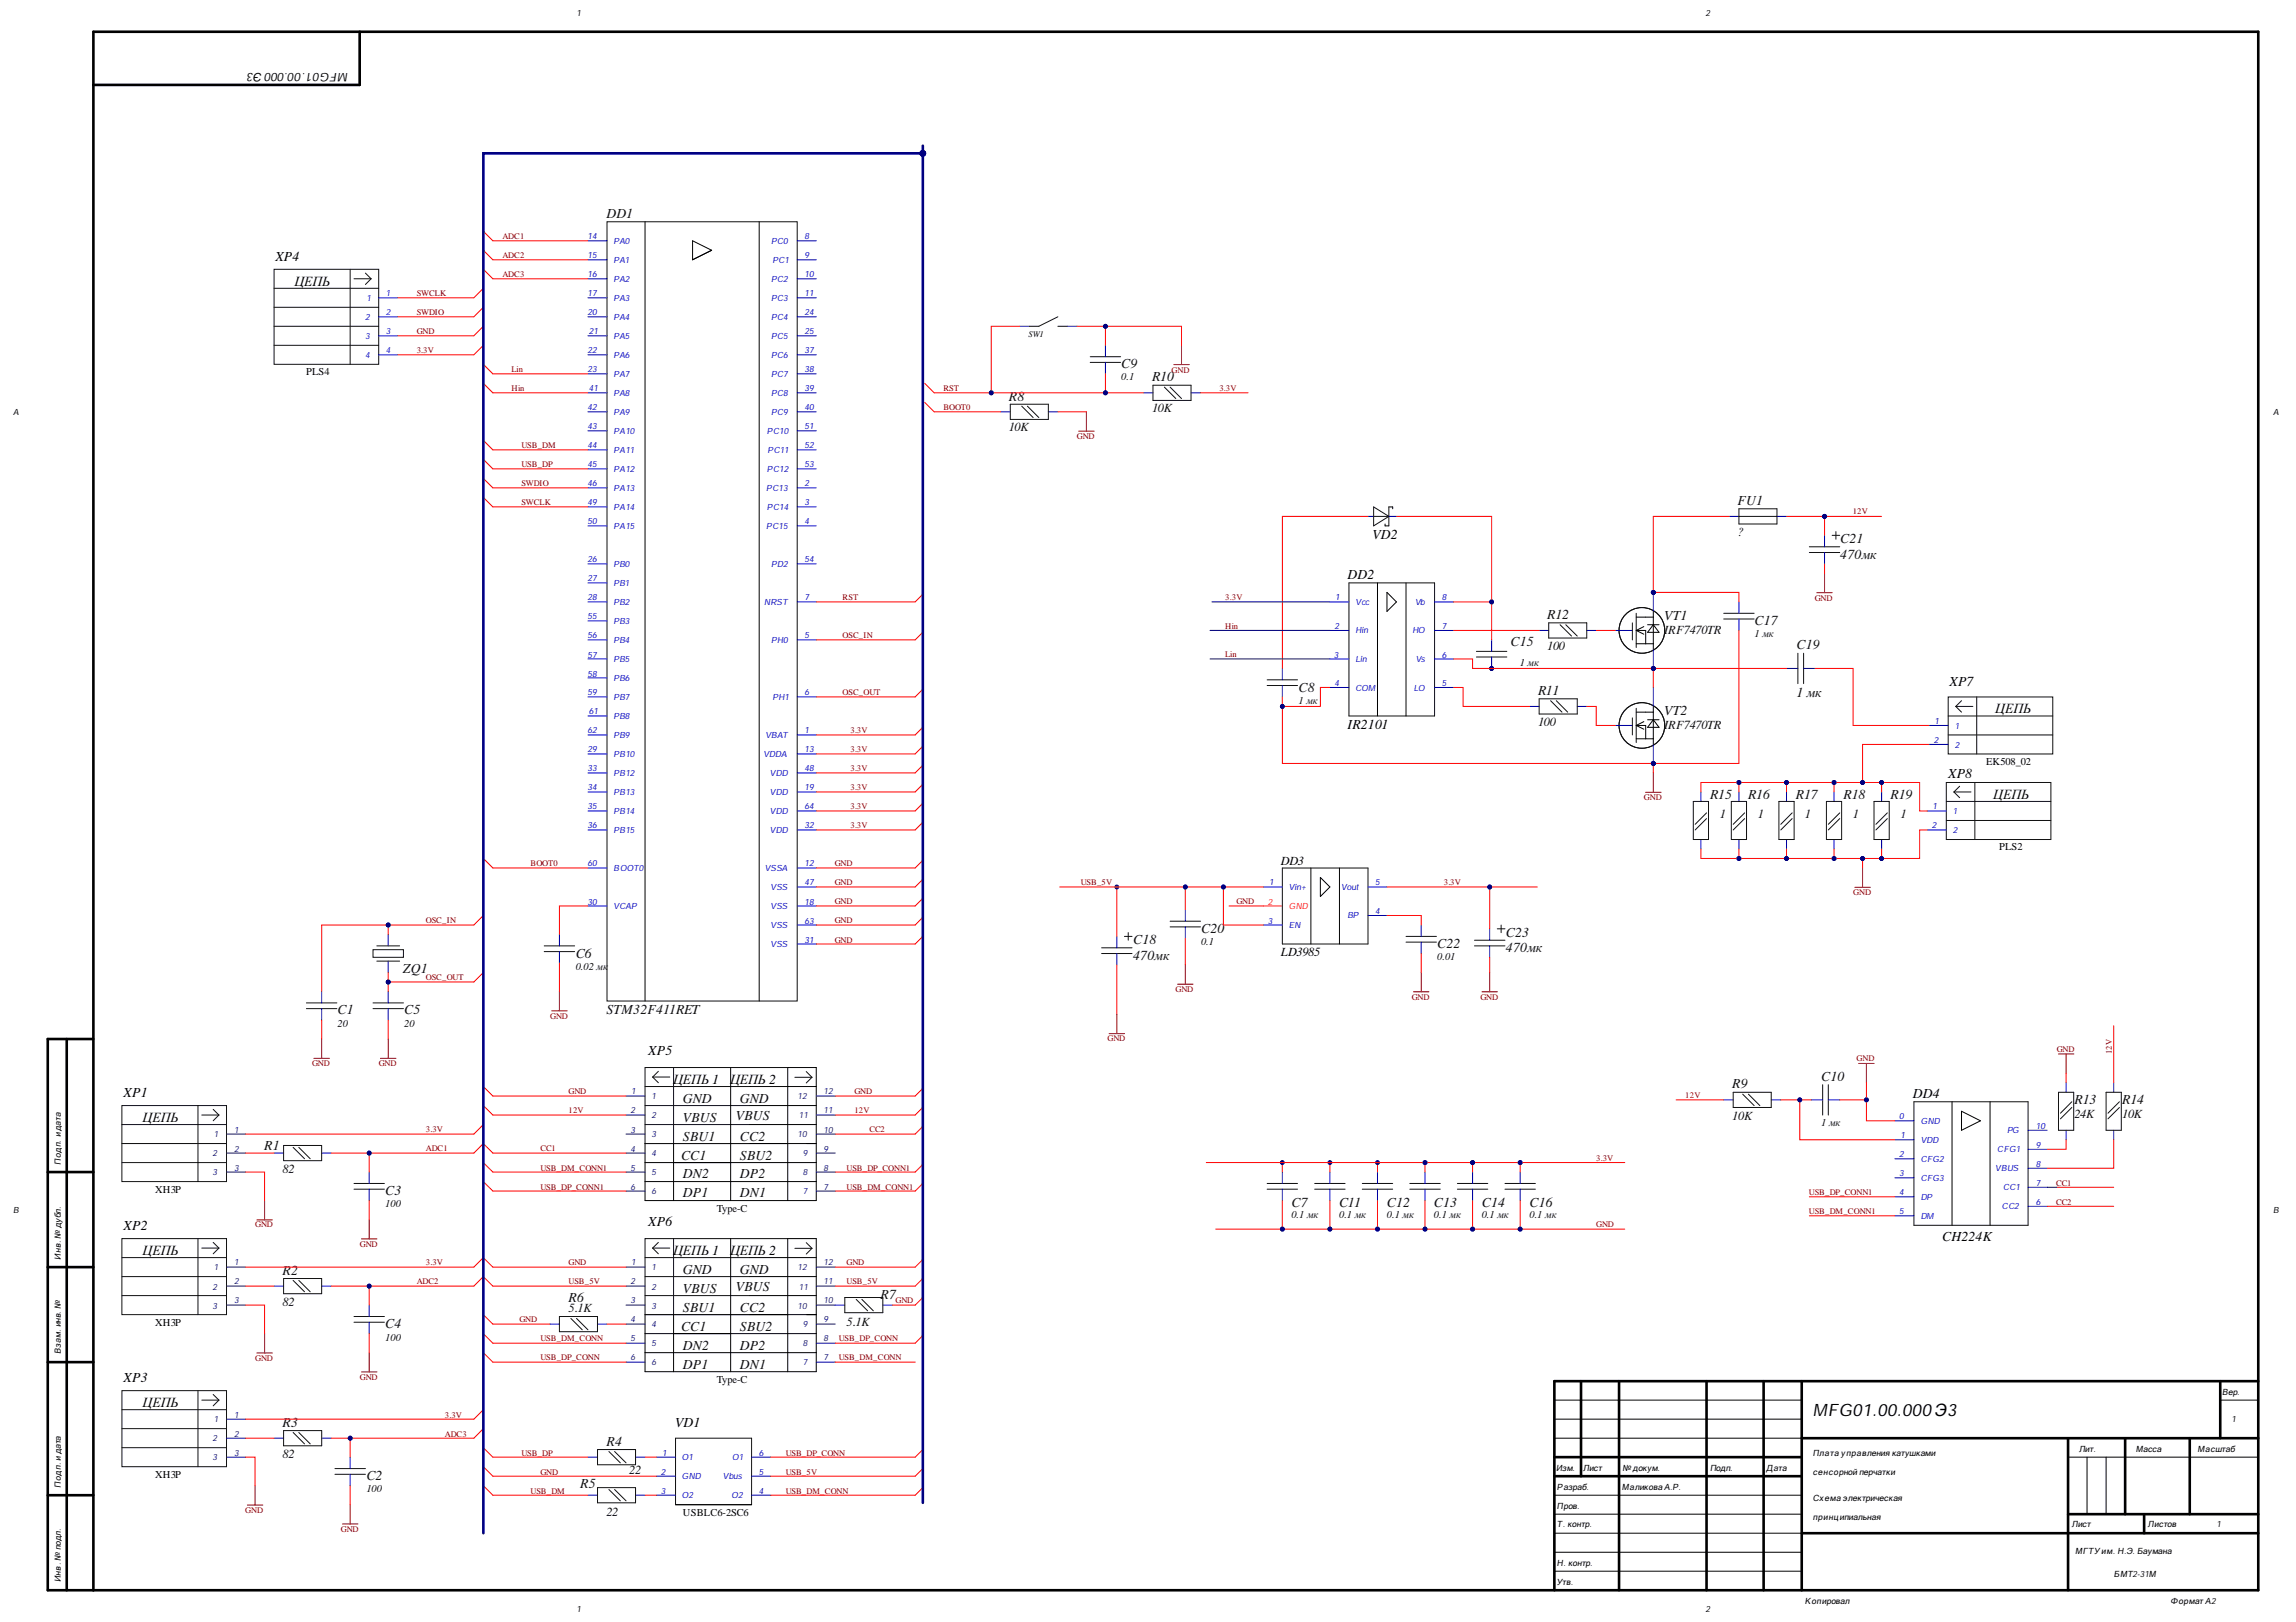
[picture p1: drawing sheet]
<svg xmlns="http://www.w3.org/2000/svg" width="297mm" height="210mm" viewBox="0 0 297 210" stroke-linecap="round" stroke-linejoin="round" font-family="sans-serif">
<defs><g id="words">
<text font-size="2.2" x="234.5" y="183.2">MFG01.00.000Э3</text>
<g font-size="1.8" fill="#101010">
<text x="78.5" y="28.2">DD1</text>
<text x="145.1" y="47.6">C9</text>
<text x="130.5" y="51.9">R8</text>
<text x="149" y="49.3">R10</text>
<text x="224.8" y="65.3">FU1</text>
<text x="238.1" y="70.3">C21</text>
<text x="238.1" y="72.3">470мк</text>
<text x="195.4" y="83.7">C15</text>
<text x="200.2" y="80.1">R12</text>
<text x="215.3" y="80.3">VT1</text>
<text x="227" y="80.9">C17</text>
<text x="232.4" y="84">C19</text>
<text x="168" y="89.5">C8</text>
<text x="199" y="89.9">R11</text>
<text x="215.3" y="92.5">VT2</text>
<text x="232.4" y="90.3">1 мк</text>
<text x="221.2" y="103.4">R15</text>
<text x="226.1" y="103.4">R16</text>
<text x="232.3" y="103.4">R17</text>
<text x="238.5" y="103.4">R18</text>
<text x="244.6" y="103.4">R19</text>
<text x="52.1" y="125.9">ZQ1</text>
<text x="74.5" y="123.9">C6</text>
<text x="146.6" y="122.2">C18</text>
<text x="146.6" y="124.2">470мк</text>
<text x="155.4" y="120.7">C20</text>
<text x="185.9" y="122.7">C22</text>
<text x="194.8" y="121.2">C23</text>
<text x="194.8" y="123.2">470мк</text>
<text x="43.7" y="131.3">C1</text>
<text x="52.3" y="131.3">C5</text>
<text x="78.5" y="131.3">STM32F411RET</text>
<text x="88.4" y="142.7">GND</text>
<text x="95.7" y="142.7">GND</text>
<text x="224.1" y="140.8">R9</text>
<text x="235.6" y="139.9">C10</text>
<text x="268.4" y="142.9">R13</text>
<text x="274.6" y="142.9">R14</text>
<text x="34.2" y="148.9">R1</text>
<text x="88.4" y="145.1">VBUS</text>
<text x="88.4" y="147.6">SBU1</text>
<text x="95.2" y="144.9">VBUS</text>
<text x="95.7" y="147.6">CC2</text>
<text x="49.8" y="154.6">C3</text>
<text x="88.1" y="150.1">CC1</text>
<text x="88.4" y="155">DP1</text>
<text x="88.4" y="152.5">DN2</text>
<text x="95.7" y="150.1">SBU2</text>
<text x="95.7" y="152.5">DP2</text>
<text x="95.7" y="155">DN1</text>
<text x="167.1" y="156.2">C7</text>
<text x="173.2" y="156.2">C11</text>
<text x="179.4" y="156.2">C12</text>
<text x="185.5" y="156.2">C13</text>
<text x="191.7" y="156.2">C14</text>
<text x="197.9" y="156.2">C16</text>
<text x="36.6" y="164.9">R2</text>
<text x="88.4" y="164.9">GND</text>
<text x="88.4" y="167.3">VBUS</text>
<text x="95.2" y="167.1">VBUS</text>
<text x="95.7" y="164.9">GND</text>
<text x="49.8" y="171.9">C4</text>
<text x="73.5" y="168.5">R6</text>
<text x="88.1" y="172.2">CC1</text>
<text x="88.4" y="169.8">SBU1</text>
<text x="95.7" y="172.2">SBU2</text>
<text x="95.7" y="169.8">CC2</text>
<text x="113.9" y="168.1">R7</text>
<text x="88.4" y="177.1">DP1</text>
<text x="88.4" y="174.7">DN2</text>
<text x="95.7" y="174.7">DP2</text>
<text x="95.7" y="177.1">DN1</text>
<text x="36.6" y="184.6">R3</text>
<text x="47.4" y="191.6">C2</text>
<text x="78.5" y="187.2">R4</text>
<text x="75.1" y="192.6">R5</text>
</g>
<g font-size="1.8">
<text x="35.6" y="33.8">XP4</text>
<text x="38.1" y="37">ЦЕПЬ</text>
<text x="177.6" y="69.8">VD2</text>
<text x="174.3" y="74.9">DD2</text>
<text x="252.2" y="88.8">XP7</text>
<text x="174.3" y="94.4">IR2101</text>
<text x="258.1" y="92.3">ЦЕПЬ</text>
<text x="252" y="100.7">XP8</text>
<text x="257.9" y="103.4">ЦЕПЬ</text>
<text x="83.9" y="136.5">XP5</text>
<text x="16" y="141.9">XP1</text>
<text x="87.1" y="140.2">ЦЕПЬ 1</text>
<text x="94.5" y="140.2">ЦЕПЬ 2</text>
<text x="247.5" y="142.1">DD4</text>
<text x="18.5" y="145.1">ЦЕПЬ</text>
<text x="16" y="159.2">XP2</text>
<text x="83.9" y="158.7">XP6</text>
<text x="251.3" y="160.6">CH224K</text>
<text x="18.5" y="162.4">ЦЕПЬ</text>
<text x="87.1" y="162.4">ЦЕПЬ 1</text>
<text x="94.5" y="162.4">ЦЕПЬ 2</text>
<text x="16" y="178.8">XP3</text>
<text x="18.5" y="182">ЦЕПЬ</text>
<text x="87.3" y="184.7">VD1</text>
</g>
<g font-size="1.6" fill="#101010">
<text x="149" y="53.4">10K</text>
<text x="130.5" y="55.8">10K</text>
<text x="224.8" y="69.4">?</text>
<text x="215.3" y="82.1">IRF7470TR</text>
<text x="200.2" y="84.1">100</text>
<text x="199" y="94">100</text>
<text x="215.3" y="94.3">IRF7470TR</text>
<text x="222.5" y="105.8">1</text>
<text x="227.4" y="105.8">1</text>
<text x="233.5" y="105.8">1</text>
<text x="239.7" y="105.8">1</text>
<text x="245.9" y="105.8">1</text>
<text x="224.1" y="144.9">10K</text>
<text x="268.4" y="144.6">24K</text>
<text x="274.6" y="144.6">10K</text>
<text x="36.6" y="151.7">82</text>
<text x="36.6" y="169">82</text>
<text x="73.5" y="169.8">5.1K</text>
<text x="109.5" y="171.5">5.1K</text>
<text x="36.6" y="188.6">82</text>
<text x="81.4" y="190.7">22</text>
<text x="78.5" y="196.2">22</text>
</g>
<g font-size="1.6">
<text x="165.7" y="111.9">DD3</text>
<text x="165.7" y="123.7">LD3985</text>
</g>
<text font-size="1.5" x="45" y="9.4" transform="rotate(-180 45 9.4)">MFG01.00.000Э3</text>
<g font-size="1.4">
<text x="39.6" y="48.6">PLS4</text>
<text x="257" y="99.1">EK508_02</text>
<text x="258.6" y="110">PLS2</text>
<text x="20.1" y="154.4">XH3P</text>
<text x="92.8" y="156.8">Type-C</text>
<text x="20.1" y="171.5">XH3P</text>
<text x="92.8" y="179">Type-C</text>
<text x="20.1" y="191.2">XH3P</text>
<text x="88.4" y="196.2">USBLC6-2SC6</text>
</g>
<g font-size="1.4" fill="#101010">
<text x="145.1" y="49.2">0.1</text>
<text x="227" y="82.5">1 мк</text>
<text x="196.6" y="86.2">1 мк</text>
<text x="168" y="91.1">1 мк</text>
<text x="74.5" y="125.5">0.02 мк</text>
<text x="155.4" y="122.3">0.1</text>
<text x="185.9" y="124.3">0.01</text>
<text x="43.7" y="132.9">20</text>
<text x="52.3" y="132.9">20</text>
<text x="235.6" y="145.7">1 мк</text>
<text x="49.8" y="156.2">100</text>
<text x="167.1" y="157.6">0.1 мк</text>
<text x="173.2" y="157.6">0.1 мк</text>
<text x="179.4" y="157.6">0.1 мк</text>
<text x="185.5" y="157.6">0.1 мк</text>
<text x="191.7" y="157.6">0.1 мк</text>
<text x="197.9" y="157.6">0.1 мк</text>
<text x="49.8" y="173.5">100</text>
<text x="47.4" y="193.1">100</text>
</g>
<g font-size="1.1">
<text x="74.6" y="2">1</text>
<text x="220.6" y="2">2</text>
<text x="133" y="43.7">SW1</text>
<text x="1.7" y="53.7">A</text>
<text x="294.1" y="53.7">A</text>
<text x="7.9" y="150.7" transform="rotate(-90 7.9 150.7)">Подп. и дата</text>
<text x="1.7" y="157">B</text>
<text x="294.1" y="157">B</text>
<text x="7.9" y="163" transform="rotate(-90 7.9 163)">Инв. № дубл.</text>
<text x="7.9" y="175.3" transform="rotate(-90 7.9 175.3)">Взам. инв. №</text>
<text x="287.5" y="180.5">Вер.</text>
<text x="288.7" y="184">1</text>
<text x="201.3" y="190.3">Изм.</text>
<text x="204.8" y="190.3">Лист</text>
<text x="209.9" y="190.3">№ докум.</text>
<text x="221.2" y="190.3">Подп.</text>
<text x="228.5" y="190.3">Дата</text>
<text x="234.5" y="188.4">Плата управления катушками</text>
<text x="234.5" y="190.8">сенсорной перчатки</text>
<text x="269" y="187.9">Лит.</text>
<text x="276.3" y="187.9">Масса</text>
<text x="284.3" y="187.9">Масштаб</text>
<text x="7.9" y="192.5" transform="rotate(-90 7.9 192.5)">Подп. и дата</text>
<text x="201.4" y="192.8">Разраб.</text>
<text x="201.4" y="195.2">Пров.</text>
<text x="201.4" y="197.7">Т. контр.</text>
<text x="209.8" y="192.8">Маликова А.Р.</text>
<text x="234.5" y="194.3">Схема электрическая</text>
<text x="234.5" y="196.7">принципиальная</text>
<text x="268" y="197.7">Лист</text>
<text x="277.9" y="197.7">Листов</text>
<text x="286.7" y="197.7">1</text>
<text x="201.4" y="202.7">Н. контр.</text>
<text x="268.5" y="201.1">МГТУ им. Н.Э. Баумана</text>
<text x="7.9" y="204.8" transform="rotate(-90 7.9 204.8)">Инв. № подл.</text>
<text x="74.6" y="208.7">1</text>
<text x="201.4" y="205.1">Утв.</text>
<text x="220.6" y="208.7">2</text>
<text x="233.5" y="207.6">Копировал</text>
<text x="273.5" y="204.1">БМТ2-31М</text>
<text x="280.8" y="207.6">Формат А2</text>
</g>
<g font-size="1.1" fill="#800000">
<text x="65" y="31">ADC1</text>
<text x="65" y="33.4">ADC2</text>
<text x="65" y="35.9">ADC3</text>
<text x="53.9" y="40.8">SWDIO</text>
<text x="53.9" y="38.3">SWCLK</text>
<text x="53.9" y="45.7">3.3V</text>
<text x="53.9" y="43.2">GND</text>
<text x="66.2" y="50.6">Hin</text>
<text x="66.2" y="48.1">Lin</text>
<text x="122" y="50.6">RST</text>
<text x="122" y="53">BOOT0</text>
<text x="151.6" y="48.2">GND</text>
<text x="157.8" y="50.6">3.3V</text>
<text x="67.5" y="58">USB_DM</text>
<text x="139.3" y="56.8">GND</text>
<text x="67.5" y="65.4">SWCLK</text>
<text x="67.5" y="62.9">SWDIO</text>
<text x="67.5" y="60.5">USB_DP</text>
<text x="239.7" y="66.6">12V</text>
<text x="109" y="77.7">RST</text>
<text x="158.5" y="77.7">3.3V</text>
<text x="234.8" y="77.7">GND</text>
<text x="109" y="82.6">OSC_IN</text>
<text x="158.5" y="81.4">Hin</text>
<text x="158.5" y="85">Lin</text>
<text x="109" y="90">OSC_OUT</text>
<text x="110" y="94.9">3.3V</text>
<text x="110" y="97.4">3.3V</text>
<text x="110" y="99.8">3.3V</text>
<text x="110" y="102.3">3.3V</text>
<text x="110" y="104.7">3.3V</text>
<text x="110" y="107.2">3.3V</text>
<text x="212.7" y="103.5">GND</text>
<text x="68.6" y="112.1">BOOT0</text>
<text x="108" y="112.1">GND</text>
<text x="55.1" y="119.4">OSC_IN</text>
<text x="108" y="114.5">GND</text>
<text x="108" y="117">GND</text>
<text x="108" y="119.4">GND</text>
<text x="139.8" y="114.5">USB_5V</text>
<text x="160" y="117">GND</text>
<text x="186.8" y="114.5">3.3V</text>
<text x="239.8" y="115.9">GND</text>
<text x="108" y="122">GND</text>
<text x="55.1" y="126.9">OSC_OUT</text>
<text x="71.2" y="131.9">GND</text>
<text x="152.1" y="128.4">GND</text>
<text x="182.6" y="129.4">GND</text>
<text x="191.5" y="129.4">GND</text>
<text x="40.4" y="138">GND</text>
<text x="49" y="138">GND</text>
<text x="143.3" y="134.7">GND</text>
<text x="240.2" y="137.4">GND</text>
<text x="266.1" y="136.2">GND</text>
<text x="273.2" y="136.4" transform="rotate(-90 273.2 136.4)">12V</text>
<text x="73.5" y="141.6">GND</text>
<text x="110.5" y="141.6">GND</text>
<text x="218" y="142.1">12V</text>
<text x="55.1" y="149">ADC1</text>
<text x="55.1" y="146.5">3.3V</text>
<text x="69.9" y="149">CC1</text>
<text x="73.5" y="144">12V</text>
<text x="110.5" y="144">12V</text>
<text x="112.5" y="146.5">CC2</text>
<text x="69.9" y="153.9">USB_DP_CONN1</text>
<text x="69.9" y="151.5">USB_DM_CONN1</text>
<text x="109.5" y="153.9">USB_DM_CONN1</text>
<text x="109.5" y="151.5">USB_DP_CONN1</text>
<text x="206.5" y="150.2">3.3V</text>
<text x="234" y="154.6">USB_DP_CONN1</text>
<text x="266" y="155.9">CC2</text>
<text x="266" y="153.4">CC1</text>
<text x="33" y="158.9">GND</text>
<text x="46.5" y="161.4">GND</text>
<text x="206.5" y="158.9">GND</text>
<text x="234" y="157.1">USB_DM_CONN1</text>
<text x="53.9" y="166.2">ADC2</text>
<text x="55.1" y="163.8">3.3V</text>
<text x="73.5" y="163.8">GND</text>
<text x="73.5" y="166.2">USB_5V</text>
<text x="109.5" y="163.8">GND</text>
<text x="109.5" y="166.2">USB_5V</text>
<text x="67.2" y="171.1">GND</text>
<text x="69.9" y="173.6">USB_DM_CONN</text>
<text x="108.5" y="173.6">USB_DP_CONN</text>
<text x="115.9" y="168.7">GND</text>
<text x="33" y="176.1">GND</text>
<text x="46.5" y="178.6">GND</text>
<text x="69.9" y="176">USB_DP_CONN</text>
<text x="108.5" y="176">USB_DM_CONN</text>
<text x="57.6" y="185.9">ADC3</text>
<text x="57.6" y="183.5">3.3V</text>
<text x="67.5" y="188.4">USB_DP</text>
<text x="69.9" y="190.8">GND</text>
<text x="101.6" y="190.8">USB_5V</text>
<text x="101.6" y="188.4">USB_DP_CONN</text>
<text x="31.7" y="195.8">GND</text>
<text x="68.6" y="193.3">USB_DM</text>
<text x="101.6" y="193.3">USB_DM_CONN</text>
<text x="44.1" y="198.3">GND</text>
</g>
<g font-size="1.1" fill="#00c">
<text x="76" y="31">14</text>
<text x="76" y="33.4">15</text>
<text x="76" y="35.9">16</text>
<text x="79.4" y="31.6">PA0</text>
<text x="79.4" y="34">PA1</text>
<text x="99.8" y="31.6">PC0</text>
<text x="100" y="34">PC1</text>
<text x="104.1" y="31">8</text>
<text x="104.1" y="33.4">9</text>
<text x="104.1" y="35.9">10</text>
<text x="76" y="38.3">17</text>
<text x="76" y="40.8">20</text>
<text x="79.4" y="36.5">PA2</text>
<text x="79.4" y="38.9">PA3</text>
<text x="79.4" y="41.4">PA4</text>
<text x="99.8" y="36.5">PC2</text>
<text x="99.8" y="38.9">PC3</text>
<text x="99.8" y="41.4">PC4</text>
<text x="104.1" y="38.3">11</text>
<text x="104.1" y="40.8">24</text>
<text x="76" y="45.7">22</text>
<text x="76.2" y="43.2">21</text>
<text x="79.4" y="43.9">PA5</text>
<text x="79.4" y="46.4">PA6</text>
<text x="99.8" y="46.4">PC6</text>
<text x="99.8" y="43.9">PC5</text>
<text x="104.1" y="45.7">37</text>
<text x="104.1" y="43.2">25</text>
<text x="76" y="48.1">23</text>
<text x="76" y="53">42</text>
<text x="76.2" y="50.6">41</text>
<text x="79.4" y="48.8">PA7</text>
<text x="79.4" y="51.3">PA8</text>
<text x="79.4" y="53.7">PA9</text>
<text x="99.8" y="48.8">PC7</text>
<text x="99.8" y="51.3">PC8</text>
<text x="99.8" y="53.7">PC9</text>
<text x="104.1" y="48.1">38</text>
<text x="104.1" y="50.6">39</text>
<text x="104.1" y="53">40</text>
<text x="76" y="55.6">43</text>
<text x="76" y="58">44</text>
<text x="79.4" y="56.2">PA10</text>
<text x="79.4" y="58.6">PA11</text>
<text x="99.2" y="56.2">PC10</text>
<text x="99.3" y="58.6">PC11</text>
<text x="104.1" y="55.6">51</text>
<text x="104.1" y="58">52</text>
<text x="76" y="60.5">45</text>
<text x="76" y="62.9">46</text>
<text x="76" y="65.4">49</text>
<text x="79.4" y="61.1">PA12</text>
<text x="79.4" y="63.5">PA13</text>
<text x="79.4" y="66">PA14</text>
<text x="99.1" y="63.5">PC13</text>
<text x="99.2" y="61.1">PC12</text>
<text x="99.2" y="66">PC14</text>
<text x="104.1" y="60.5">53</text>
<text x="104.1" y="65.4">3</text>
<text x="104.1" y="62.9">2</text>
<text x="76" y="67.8">50</text>
<text x="79.4" y="68.4">PA15</text>
<text x="99.1" y="68.4">PC15</text>
<text x="104.1" y="67.8">4</text>
<text x="76" y="72.7">26</text>
<text x="76" y="75.2">27</text>
<text x="76" y="77.7">28</text>
<text x="79.4" y="73.4">PB0</text>
<text x="79.4" y="75.9">PB1</text>
<text x="99.8" y="73.4">PD2</text>
<text x="104.1" y="77.7">7</text>
<text x="104.1" y="72.7">54</text>
<text x="172.7" y="77.7">1</text>
<text x="186.5" y="77.7">8</text>
<text x="76" y="82.6">56</text>
<text x="76" y="80.1">55</text>
<text x="79.4" y="78.3">PB2</text>
<text x="79.4" y="83.2">PB4</text>
<text x="79.4" y="80.8">PB3</text>
<text x="98.9" y="78.3">NRST</text>
<text x="99.8" y="83.2">PH0</text>
<text x="104.1" y="82.6">5</text>
<text x="172.7" y="81.4">2</text>
<text x="175.4" y="82">Hin</text>
<text x="175.4" y="78.3">Vcc</text>
<text x="182.7" y="82">HO</text>
<text x="183.1" y="78.3">Vb</text>
<text x="186.5" y="81.4">7</text>
<text x="76" y="85.1">57</text>
<text x="76" y="87.5">58</text>
<text x="79.4" y="85.7">PB5</text>
<text x="79.4" y="88.1">PB6</text>
<text x="172.6" y="85.1">3</text>
<text x="172.7" y="88.7">4</text>
<text x="175.4" y="85.7">Lin</text>
<text x="175.4" y="89.4">COM</text>
<text x="182.9" y="89.4">LO</text>
<text x="183.1" y="85.7">Vs</text>
<text x="186.5" y="85.1">6</text>
<text x="186.5" y="88.7">5</text>
<text x="76" y="90">59</text>
<text x="76" y="94.9">62</text>
<text x="76.2" y="92.5">61</text>
<text x="79.4" y="90.6">PB7</text>
<text x="79.4" y="93">PB8</text>
<text x="79.4" y="95.5">PB9</text>
<text x="99" y="95.5">VBAT</text>
<text x="100" y="90.6">PH1</text>
<text x="104.1" y="90">6</text>
<text x="104.1" y="94.9">1</text>
<text x="250.3" y="93.6">1</text>
<text x="252.9" y="94.3">1</text>
<text x="76" y="97.4">29</text>
<text x="76" y="99.8">33</text>
<text x="79.4" y="98">PB10</text>
<text x="79.4" y="100.4">PB12</text>
<text x="98.8" y="98">VDDA</text>
<text x="99.6" y="100.4">VDD</text>
<text x="104.1" y="97.4">13</text>
<text x="104.1" y="99.8">48</text>
<text x="250.2" y="96.1">2</text>
<text x="252.9" y="96.8">2</text>
<text x="76" y="102.3">34</text>
<text x="76" y="104.7">35</text>
<text x="76" y="107.2">36</text>
<text x="79.4" y="102.9">PB13</text>
<text x="79.4" y="105.4">PB14</text>
<text x="79.4" y="107.8">PB15</text>
<text x="99.6" y="102.9">VDD</text>
<text x="99.6" y="105.4">VDD</text>
<text x="99.6" y="107.8">VDD</text>
<text x="104.1" y="102.3">19</text>
<text x="104.1" y="104.7">64</text>
<text x="104.1" y="107.2">32</text>
<text x="249.9" y="107.2">2</text>
<text x="250" y="104.7">1</text>
<text x="252.6" y="105.4">1</text>
<text x="252.6" y="107.8">2</text>
<text x="76" y="112.1">60</text>
<text x="79.4" y="112.8">BOOT0</text>
<text x="98.9" y="112.8">VSSA</text>
<text x="104.1" y="112.1">12</text>
<text x="76" y="117.1">30</text>
<text x="79.4" y="117.7">VCAP</text>
<text x="99.7" y="117.7">VSS</text>
<text x="99.7" y="115.2">VSS</text>
<text x="104.1" y="117.1">18</text>
<text x="104.1" y="119.5">63</text>
<text x="104.1" y="114.5">47</text>
<text x="99.7" y="120.1">VSS</text>
<text x="99.7" y="122.6">VSS</text>
<text x="104.1" y="122">31</text>
<text x="245.7" y="149.7">2</text>
<text x="245.7" y="144.8">0</text>
<text x="245.9" y="147.3">1</text>
<text x="248.5" y="147.9">VDD</text>
<text x="248.5" y="145.5">GND</text>
<text x="258.4" y="149.1">CFG1</text>
<text x="259.7" y="146.7">PG</text>
<text x="263.4" y="146.1">10</text>
<text x="263.4" y="148.5">9</text>
<text x="245.7" y="152.2">3</text>
<text x="245.7" y="154.6">4</text>
<text x="248.5" y="152.8">CFG3</text>
<text x="248.5" y="150.4">CFG2</text>
<text x="248.5" y="155.3">DP</text>
<text x="258.1" y="151.6">VBUS</text>
<text x="259.2" y="154">CC1</text>
<text x="263.4" y="151">8</text>
<text x="263.4" y="153.4">7</text>
<text x="263.4" y="155.9">6</text>
<text x="245.7" y="157.2">5</text>
<text x="248.5" y="157.8">DM</text>
<text x="259" y="156.5">CC2</text>
</g>
<g font-size="1.1" fill="#00f">
<text x="47.2" y="41.4">2</text>
<text x="47.4" y="38.9">1</text>
<text x="49.9" y="38.3">1</text>
<text x="49.9" y="40.8">2</text>
<text x="47.2" y="43.9">3</text>
<text x="47.2" y="46.4">4</text>
<text x="49.9" y="43.2">3</text>
<text x="49.9" y="45.7">4</text>
</g>
<g font-size="1.1" fill="#f30">
<text x="164" y="117.1">2</text>
<text x="166.7" y="117.7">GND</text>
</g>
<g font-size="1.1" fill="#0000bf">
<text x="164" y="119.5">3</text>
<text x="164.2" y="114.5">1</text>
<text x="166.7" y="115.2">Vin+</text>
<text x="173.5" y="115.2">Vout</text>
<text x="174.3" y="118.8">BP</text>
<text x="177.9" y="114.5">5</text>
<text x="177.9" y="118.3">4</text>
<text x="166.7" y="120.1">EN</text>
<text x="85.5" y="190.8">2</text>
<text x="85.7" y="188.4">1</text>
<text x="88.2" y="189">O1</text>
<text x="88.2" y="191.4">GND</text>
<text x="93.5" y="191.4">Vbus</text>
<text x="94.7" y="189">O1</text>
<text x="98.2" y="188.4">6</text>
<text x="98.2" y="190.8">5</text>
<text x="85.5" y="193.3">3</text>
<text x="88.2" y="193.9">O2</text>
<text x="94.6" y="193.9">O2</text>
<text x="98.2" y="193.3">4</text>
</g>
<g font-size="1.1" fill="#11037f">
<text x="81.7" y="141.6">1</text>
<text x="84.3" y="142.3">1</text>
<text x="103.2" y="142.3">12</text>
<text x="106.6" y="141.6">12</text>
<text x="27.5" y="149.6">2</text>
<text x="27.7" y="147.2">1</text>
<text x="30.3" y="146.6">1</text>
<text x="30.3" y="149">2</text>
<text x="81.6" y="144">2</text>
<text x="81.6" y="146.6">3</text>
<text x="81.6" y="149">4</text>
<text x="84.3" y="144.7">2</text>
<text x="84.3" y="147.2">3</text>
<text x="84.3" y="149.6">4</text>
<text x="103.2" y="147.2">10</text>
<text x="103.3" y="144.7">11</text>
<text x="103.8" y="149.6">9</text>
<text x="106.6" y="144">11</text>
<text x="106.6" y="146.6">10</text>
<text x="106.6" y="149">9</text>
<text x="27.5" y="152.1">3</text>
<text x="30.3" y="151.5">3</text>
<text x="81.6" y="151.5">5</text>
<text x="81.6" y="153.9">6</text>
<text x="84.3" y="152.1">5</text>
<text x="84.3" y="154.5">6</text>
<text x="103.8" y="152.1">8</text>
<text x="103.8" y="154.5">7</text>
<text x="106.6" y="151.5">8</text>
<text x="106.6" y="153.9">7</text>
<text x="27.5" y="166.9">2</text>
<text x="27.7" y="164.3">1</text>
<text x="30.3" y="163.8">1</text>
<text x="30.3" y="166.2">2</text>
<text x="81.6" y="166.2">2</text>
<text x="81.7" y="163.8">1</text>
<text x="84.3" y="166.9">2</text>
<text x="84.3" y="164.3">1</text>
<text x="103.2" y="164.3">12</text>
<text x="103.3" y="166.9">11</text>
<text x="106.6" y="163.8">12</text>
<text x="106.6" y="166.2">11</text>
<text x="27.5" y="169.3">3</text>
<text x="30.3" y="168.7">3</text>
<text x="81.6" y="168.7">3</text>
<text x="81.6" y="171.1">4</text>
<text x="81.6" y="173.6">5</text>
<text x="84.3" y="169.3">3</text>
<text x="84.3" y="171.8">4</text>
<text x="103.2" y="169.3">10</text>
<text x="103.8" y="171.8">9</text>
<text x="106.6" y="168.7">10</text>
<text x="106.6" y="171.1">9</text>
<text x="106.6" y="173.6">8</text>
<text x="81.6" y="176">6</text>
<text x="84.3" y="174.2">5</text>
<text x="84.3" y="176.7">6</text>
<text x="103.8" y="174.2">8</text>
<text x="103.8" y="176.7">7</text>
<text x="106.6" y="176">7</text>
<text x="27.7" y="184.1">1</text>
<text x="30.3" y="183.5">1</text>
<text x="30.3" y="185.9">2</text>
<text x="27.5" y="186.5">2</text>
<text x="27.5" y="189">3</text>
<text x="30.3" y="188.4">3</text>
</g>
</g></defs>
<g fill="none" stroke="#000" stroke-width=".34">
<path d="M46.5 4.1v6.9h-34.4M8.6 134.5v71.3M12.1 134.5h-5.9v71.3h286v-201.7h-280.1v201.7M6.2 151.7h5.9M6.2 164h5.9M6.2 176.3h5.9M204.5 178.7v12.3M209.5 178.7v27.1M220.8 178.7v27.1M228.2 178.7v27.1M233.1 178.7v27.1M287.2 178.7v7.4"/>
<path d="M292.2 178.7h-91.1v27.1M6.2 193.5h5.9M201.1 191h32M201.1 188.6h32M233.1 186.1h59.1M233.1 198.4h59.1M267.6 186.1v19.7M267.6 195.9h24.6M274.9 186.1v9.8M277.4 195.9v2.5M283.3 186.1v9.8"/>
</g>
<g fill="none" stroke="#000" stroke-width=".13">
<path d="M94.5 138.1v17.3M101.9 138.1h3.7v17.3h-22.2v-7.4M83.4 150.5h22.2M83.4 152.9h22.2M87.1 148v7.4M97 140.6h8.6M97 143.1h8.6M97 145.5h8.6M97 148h8.6M101.9 148v7.4M83.4 172.6h22.2M83.4 175h22.2"/>
<path d="M87.1 170.1v7.4M94.5 160.3v17.2M97 162.7h8.6M97 165.2h8.6M97 167.7h8.6M97 170.1h8.6M101.9 160.3h3.7v17.2h-22.2v-7.4M101.9 170.1v7.4M87.4 194.7h9.8M201.1 198.4h32M201.1 195.9h32M201.1 193.5h32"/>
<path d="M201.1 186.1h32M201.1 183.7h32M201.1 181.2h32M267.6 188.6h24.6M270 188.6v7.3M272.5 188.6v7.3M287.2 181.2h5M201.1 203.3h32M201.1 200.9h32"/>
</g>
<g fill="none" stroke="#101010" stroke-width=".13">
<path d="M35.5 34.9h13.5v12.2h-13.5zM35.5 37.3h13.5M35.5 39.8h13.5M45.3 34.9v12.2M45.8 36.1h2.2M47.3 35.3l.7 .8M48 36.1l-.7 .7M35.5 42.2h13.5M35.5 44.7h13.5M130.7 52.3h4.9v2h-4.9zM132.2 52.6l1.5 1.4M132.9 52.6l1.5 1.4"/>
<path d="M136.9 41l-2.5 1.2h-1.2M136.9 42.2h1.2M141 46.9h4M141 46.2h4M149.2 49.9h4.9v1.9h-4.9zM150.6 50.1l1.5 1.5M151.4 50.1l1.5 1.5M151.4 119.2h3.9M151.4 119.9h3.9M194.2 119.7v1M39.6 129.8h4M39.6 130.5h4"/>
<path d="M48.3 122.9h3.9v1h-3.9zM48.3 129.8h3.9M48.3 130.5h3.9M48.7 122.4h3M48.7 124.4h3M70.4 122.4h3.9M70.4 123.1h3.9M83.4 138.1h18.5v9.9h-18.5zM84.4 139.4l.8 .7M84.4 139.4h2.2M85.2 138.6l-.8 .8M87.1 138.1v9.9"/>
<path d="M102.8 139.4h2.2M104.3 138.7l.7 .7M105 139.4l-.7 .7M142.5 122.7h4M142.5 123.4h4M145.5 121.2h1M146 120.7v1M181.9 121.2h3.9M181.9 121.9h3.9M190.8 121.7h3.9M190.8 122.4h3.9M193.7 120.2h1"/>
<path d="M83.4 140.6h13.6M83.4 143.1h13.6M83.4 145.5h13.6M83.4 148h13.6M163.9 153.2h4M163.9 153.9h4M170.1 153.2h3.9M170.1 153.9h3.9M176.2 153.2h4M176.2 153.9h4M182.4 153.2h3.9M182.4 153.9h3.9"/>
<path d="M188.5 153.2h4M188.5 153.9h4M194.7 153.2h3.9M194.7 153.9h3.9M72.4 170.4h4.9v1.9h-4.9zM73.9 170.6l1.4 1.5M74.6 170.6l1.5 1.5M83.4 160.3h18.5v9.8h-18.5zM83.4 162.7h13.6M83.4 165.2h13.6M83.4 167.7h13.6M83.4 170.1h13.6"/>
<path d="M84.4 161.5l.8 .8M84.4 161.5h2.2M85.2 160.8l-.8 .7M87.1 160.3v9.8M102.8 161.5h2.2M104.3 160.8l.7 .7M105 161.5l-.7 .8M109.3 167.9h4.9v2h-4.9zM110.8 168.2l1.4 1.4M111.5 168.2l1.5 1.4M77.3 187.6h4.9v2h-4.9zM77.3 192.5h4.9v2h-4.9z"/>
<path d="M78.8 187.8l1.5 1.5M78.8 192.8l1.5 1.4M79.5 187.8l1.5 1.5M79.5 192.8l1.5 1.4M87.4 186.1h9.8v8.6h-9.8z"/>
</g>
<g fill="none" stroke="#00c" stroke-width=".13">
<path d="M143 44.7v1.5M143 46.9v1.5M153.3 117.7v1.5M153.3 119.9v1.5M183.9 119.7v1.5M41.6 128.3v1.5M41.6 130.5v1.5M50.2 120.9v1.5M50.2 124.4v1.5M50.2 128.3v1.5M50.2 130.5v1.5M72.4 120.9v1.5"/>
<path d="M72.4 123.1v1.5M144.5 121.2v1.5M144.5 123.4v1.5M183.9 121.9v1.5M192.7 120.2v1.5M192.7 122.4v1.5M165.9 151.7v1.5M165.9 153.9v1.5M172.1 151.7v1.5M172.1 153.9v1.5M178.2 151.7v1.5M178.2 153.9v1.5"/>
<path d="M184.4 151.7v1.5M184.4 153.9v1.5M190.5 151.7v1.5M190.5 153.9v1.5M196.7 151.7v1.5M196.7 153.9v1.5"/>
</g>
<g fill="none" stroke="#800000" stroke-width=".13">
<path d="M139.5 55.8h2.1M140.6 53.3v2.5M151.9 47.2h2M152.9 44.7v2.5M40.6 137h2M41.6 134.5v2.5M49.2 137h2M50.2 134.5v2.5M71.4 130.8h2M72.4 128.3v2.5M143.5 133.8h2M144.5 131.3v2.5"/>
<path d="M152.3 127.4h2M153.3 124.9v2.5M182.9 128.3h2M183.9 125.9v2.4M191.7 128.3h2M192.7 125.9v2.4"/>
</g>
<g fill="none" stroke="#0000bf" stroke-width=".13">
<path d="M129.5 53.3h1.2M131.9 42.2h1.3M135.6 53.3h1.3M138.1 42.2h1.2M147.9 50.8h1.3M154.1 50.8h1.2M71.1 171.4h1.3M77.3 171.4h1.2M108.1 168.9h1.2M114.2 168.9h1.2M76.1 188.6h1.2M76.1 193.5h1.2"/>
<path d="M82.2 188.6h1.2M82.2 193.5h1.2M84.9 188.6h2.5M84.9 191h2.5M84.9 193.5h2.5M97.2 188.6h2.5M97.2 191h2.5M97.2 193.5h2.5"/>
</g>
<path d="M49 38.5h2.5M49 41h2.5M49 43.5h2.5M49 45.9h2.5" fill="none" stroke="#00f" stroke-width=".13"/>
<g fill="none" stroke="#f00" stroke-width=".13">
<path d="M62.5 37.3l-1.2 1.2M62.5 39.8l-1.2 1.2M62.5 42.2l-1.2 1.3M62.5 44.7l-1.2 1.2M62.5 57l1.3 1.2M62.5 59.4l1.3 1.3M119.6 49.6l1.3 1.2M119.6 52.1l1.3 1.2M62.5 61.9l1.3 1.2M62.5 64.4l1.3 1.2M62.5 118.5l-1.2 1.2M62.5 111.1l1.3 1.2"/>
<path d="M62.5 125.9l-1.2 1.2M62.5 140.6l1.3 1.2M62.5 143.1l1.3 1.2M62.5 150.5l1.3 1.2M62.5 152.9l1.3 1.2M62.5 148l1.3 1.2M62.5 162.7l1.3 1.3M62.5 165.2l1.3 1.2M62.5 170.1l1.3 1.3M62.5 172.6l1.3 1.2M62.5 175l1.3 1.3M62.5 187.3l1.3 1.3"/>
<path d="M62.5 189.8l1.3 1.2M62.5 192.3l1.3 1.2"/>
</g>
<g fill="none" stroke="#11037f" stroke-width=".13">
<path d="M81 144.3h2.4M81 146.8h2.4M81 141.8h2.4M81 149.2h2.4M81 151.7h2.4M81 154.1h2.4M105.6 144.3h2.5M105.6 146.8h2.5M105.6 141.8h2.5M105.6 149.2h2.5M105.6 151.7h2.5M105.6 154.1h2.5"/>
<path d="M81 166.4h2.4M81 168.9h2.4M81 164h2.4M81 171.4h2.4M81 173.8h2.4M81 176.3h2.4M105.6 166.4h2.5M105.6 168.9h2.5M105.6 164h2.5M105.6 171.4h2.5M105.6 173.8h2.5M105.6 176.3h2.5"/>
</g>
<circle cx="213.9" cy="76.7" r=".25" fill="#000080"/>
<circle cx="213.9" cy="76.7" r=".25" fill="none" stroke="#000080" stroke-width=".13"/>
<circle cx="213.9" cy="86.5" r=".25" fill="#000080"/>
<circle cx="213.9" cy="86.5" r=".25" fill="none" stroke="#000080" stroke-width=".13"/>
<g fill="none" stroke="#101010" stroke-width=".13">
<path d="M211.7 79.4v4.4"/>
<circle cx="212.4" cy="81.6" r="2.96"/>
</g>
<path d="M213.9 76.7v2.4M209 81.6h2.2" fill="none" stroke="#00c" stroke-width=".13"/>
<circle cx="213.9" cy="76.7" r=".25" fill="#000080"/>
<circle cx="213.9" cy="76.7" r=".25" fill="none" stroke="#000080" stroke-width=".13"/>
<path d="M213.9 84v2.5" fill="none" stroke="#00c" stroke-width=".13"/>
<circle cx="213.9" cy="86.5" r=".25" fill="#000080"/>
<circle cx="213.9" cy="86.5" r=".25" fill="none" stroke="#000080" stroke-width=".13"/>
<path d="M211.2 80.6v2.2" fill="none" stroke="#101010" stroke-width=".13"/>
<path d="M211.7 79.9h2.2M213.9 79.1v4.9M211.7 81.6h1.2v1.7M211.7 83.3h2.2M211.7 81.6l1 .5M212.7 81.1l-1 .5M213.2 80.8h1.4M213.9 80.8l.7 1h-1.4z" fill="none" stroke="#000" stroke-width=".13"/>
<circle cx="213.9" cy="98.8" r=".25" fill="#000080"/>
<circle cx="213.9" cy="98.8" r=".25" fill="none" stroke="#000080" stroke-width=".13"/>
<g fill="none" stroke="#101010" stroke-width=".13">
<path d="M211.7 91.7v4.4"/>
<circle cx="212.4" cy="93.9" r="2.95"/>
</g>
<path d="M209 93.9h2.2M213.9 89v2.4M213.9 96.3v2.5" fill="none" stroke="#00c" stroke-width=".13"/>
<circle cx="213.9" cy="98.8" r=".25" fill="#000080"/>
<circle cx="213.9" cy="98.8" r=".25" fill="none" stroke="#000080" stroke-width=".13"/>
<path d="M177.7 65.6l2 1.2-2 1.3zM177.7 66.8h2M179.7 65.6v2.5M163.9 88h4M163.9 88.7h4M211.2 92.9v2.2" fill="none" stroke="#101010" stroke-width=".13"/>
<path d="M179.2 67.8v.3h.5M179.7 65.6h.5v.2M211.7 93.9h1.2v1.7M211.7 95.6h2.2M211.7 93.9l1 .5M211.7 92.2h2.2M212.7 93.4l-1 .5M213.2 93.1h1.4M213.9 91.4v4.9M213.9 93.1l.7 1h-1.4z" fill="none" stroke="#000" stroke-width=".13"/>
<path d="M177 66.8h.7M179.7 66.8h1M165.9 86.5v1.5M165.9 88.7v1.5" fill="none" stroke="#00c" stroke-width=".13"/>
<circle cx="193" cy="86.5" r=".25" fill="#000080"/>
<circle cx="193" cy="86.5" r=".25" fill="none" stroke="#000080" stroke-width=".13"/>
<path d="M191 84.3h3.9M191 85h3.9" fill="none" stroke="#101010" stroke-width=".13"/>
<path d="M193 85v1.5" fill="none" stroke="#00c" stroke-width=".13"/>
<circle cx="193" cy="86.5" r=".25" fill="#000080"/>
<circle cx="193" cy="86.5" r=".25" fill="none" stroke="#000080" stroke-width=".13"/>
<g fill="none" stroke="#00c" stroke-width=".13">
<path d="M76.1 31.2h2.4M76.1 33.6h2.4M76.1 36.1h2.4M76.1 38.5h2.4M103.1 31.2h2.5M103.1 33.6h2.5M103.1 36.1h2.5M103.1 38.5h2.5M76.1 41h2.4M76.1 43.5h2.4M76.1 45.9h2.4M76.1 48.4h2.4"/>
<path d="M76.1 50.8h2.4M76.1 53.3h2.4M76.1 55.8h2.4M76.1 58.2h2.4M103.1 41h2.5M103.1 43.5h2.5M103.1 45.9h2.5M103.1 48.4h2.5M103.1 50.8h2.5M103.1 53.3h2.5M103.1 55.8h2.5M103.1 58.2h2.5"/>
<path d="M76.1 60.7h2.4M76.1 63.1h2.4M76.1 73h2.4M76.1 75.4h2.4M76.1 77.9h2.4M76.1 65.6h2.4M76.1 68.1h2.4M103.1 60.7h2.5M103.1 63.1h2.5M103.1 73h2.5M103.1 77.9h2.5M103.1 65.6h2.5"/>
<path d="M103.1 68.1h2.5M172.1 77.9h2.4M185.6 77.9h2.4M225 77.9v1.5M236 69.3v1.5M236 71.5v1.5M76.1 97.6h2.4M76.1 82.8h2.4M76.1 80.3h2.4M76.1 85.3h2.4M76.1 87.7h2.4M76.1 90.2h2.4"/>
<path d="M76.1 92.7h2.4M76.1 95.1h2.4M103.1 97.6h2.5M103.1 82.8h2.5M103.1 90.2h2.5M103.1 95.1h2.5M172.1 81.6h2.4M172.1 85.3h2.4M172.1 89h2.4M185.6 81.6h2.4M185.6 85.3h2.4M185.6 89h2.4"/>
<path d="M193 82.8v1.5M225 80.1v1.5M249.6 93.9h2.4M249.6 96.3h2.4M76.1 104.9h2.4M76.1 107.4h2.4M76.1 100h2.4M76.1 102.5h2.4M76.1 112.3h2.4M76.1 117.2h2.4M103.1 104.9h2.5M103.1 107.4h2.5"/>
<path d="M103.1 100h2.5M103.1 102.5h2.5M103.1 112.3h2.5M103.1 117.2h2.5M103.1 119.7h2.5M103.1 114.8h2.5M249.3 105h2.5M249.3 107.4h2.5M103.1 122.2h2.5M47.8 151.7v1.5M47.8 153.9v1.5M234.3 142.3h1.5"/>
<path d="M236.5 142.3h1.5M245.2 147.5h2.4M245.2 152.4h2.4M245.2 157.3h2.4M245.2 150h2.4M245.2 154.9h2.4M245.2 145h2.4M262.4 146.3h2.4M262.4 151.2h2.4M262.4 148.7h2.4M262.4 153.6h2.4M262.4 156.1h2.4"/>
<path d="M47.8 168.9v1.5M47.8 171.1v1.5M45.3 188.6v1.4M45.3 190.8v1.5"/>
</g>
<g fill="none" stroke="#0000bf" stroke-width=".13">
<path d="M223.7 66.8h1.3M229.9 66.8h1.2M197.9 91.4h1.2M199.1 81.6h1.3M204.1 91.4h1.2M205.3 81.6h1.2M163.4 114.8h2.5M163.4 119.7h2.5M177 114.8h2.4M177 118.5h2.4M220 102.5v1.2M220 108.6v1.3"/>
<path d="M225 102.5v1.2M225 108.6v1.3M231.1 102.5v1.2M231.1 108.6v1.3M237.3 102.5v1.2M237.3 108.6v1.3M243.4 102.5v1.2M243.4 108.6v1.3M35.5 149.2h1.2M41.6 149.2h1.2M223 142.3h1.2M229.1 142.3h1.3"/>
<path d="M267.3 140.1v1.3M267.3 146.3v1.2M273.5 140.1v1.3M273.5 146.3v1.2M35.5 166.4h1.2M41.6 166.4h1.2M35.5 186.1h1.2M41.6 186.1h1.2"/>
</g>
<g fill="none" stroke="#101010" stroke-width=".13">
<path d="M78.5 28.7h24.6v100.8h-24.6zM174.5 75.4h11.1v17.3h-11.1zM223 79.4h3.9M225 65.8h4.9v2h-4.9zM225 66.8h4.9M234.1 70.8h3.9M234.1 71.5h3.9M237 69.3h1M237.5 68.8v1M199.1 90.4h5v2h-5zM200.4 80.6h4.9v2h-4.9zM200.6 90.7l1.5 1.5"/>
<path d="M201.3 90.7l1.5 1.5M201.8 80.8l1.5 1.5M202.6 80.8l1.5 1.5M223 80.1h3.9M232.6 84.5v4M233.3 84.5v4M252 90.2h13.6v7.4h-13.6zM252 92.7h13.6M252 95.1h13.6M253 91.4l.8 .8M253 91.4h2.2M253.8 90.7l-.8 .7"/>
<path d="M255.7 90.2v7.4M165.9 112.3v9.9M165.9 112.3h11.1v9.9h-11.1M219.1 103.7h1.9v4.9h-1.9zM220.8 105.2l-1.5 1.5M220.8 105.9l-1.5 1.5M224 103.7h2v4.9h-2zM225.7 105.2l-1.5 1.5M225.7 105.9l-1.5 1.5M230.1 103.7h2v4.9h-2zM231.9 105.2l-1.5 1.5M231.9 105.9l-1.5 1.5"/>
<path d="M236.3 103.7h2v4.9h-2zM238 105.2l-1.5 1.5M238 105.9l-1.5 1.5M242.4 103.7h2v4.9h-2zM244.2 105.2l-1.5 1.5M244.2 105.9l-1.5 1.5M251.8 101.3h13.5v7.3h-13.5zM251.8 103.7h13.5M251.8 106.2h13.5M252.8 102.5l.7 .7M252.8 102.5h2.2M253.5 101.7l-.7 .8"/>
<path d="M255.5 101.3v7.3M15.8 143.1h13.5v9.8h-13.5zM15.8 145.5h13.5M15.8 148h13.5M15.8 150.5h13.5M25.6 143.1v9.8M26.1 144.3h2.2M27.6 143.6l.7 .7M28.3 144.3l-.7 .7M36.7 148.2h4.9v2h-4.9zM37.9 148.5l1.5 1.5M38.7 148.5l1.4 1.5"/>
<path d="M45.8 153.2h3.9M45.8 153.9h3.9M224.2 141.4h4.9v1.9h-4.9zM225.5 141.6l1.4 1.5M226.2 141.6l1.5 1.5M235.8 140.4v3.9M236.5 140.4v3.9M247.6 142.6h14.8v16h-14.8zM266.3 141.4h2v4.9h-2zM268 143.3l-1.4 1.5M268 142.6l-1.4 1.5M272.5 141.4h1.9v4.9h-1.9z"/>
<path d="M274.2 143.3l-1.5 1.5M274.2 142.6l-1.5 1.5M15.8 160.3h13.5v9.8h-13.5zM15.8 162.7h13.5M15.8 165.2h13.5M15.8 167.7h13.5M15.8 180h13.5v9.8h-13.5zM25.6 160.3v9.8M25.6 180v9.8M26.1 161.5h2.2M27.6 160.8l.7 .7M28.3 161.5l-.7 .8"/>
<path d="M36.7 165.5h4.9v1.9h-4.9zM37.9 165.7l1.5 1.5M38.7 165.7l1.4 1.5M45.8 170.4h3.9M45.8 171.1h3.9M15.8 182.4h13.5M15.8 184.9h13.5M15.8 187.3h13.5M26.1 181.2h2.2M27.6 180.5l.7 .7M28.3 181.2l-.7 .7M36.7 185.1h4.9v2h-4.9z"/>
<path d="M37.9 185.4l1.5 1.5M38.7 185.4l1.4 1.5M43.3 190h4M43.3 190.8h4"/>
</g>
<g fill="none" stroke="#800000" stroke-width=".13">
<path d="M235 76.7h2M236 74.2v2.5M212.9 102.5h2M213.9 100v2.5M240 114.8h2M241 112.3v2.5M240.5 137.6h2M241.5 137.6v2.5M266.3 136.4h2M267.3 136.4v2.5M33.2 157.9h2M34.2 155.4v2.5"/>
<path d="M47.8 157.8v2.5M33.2 175.1h2M34.2 172.6v2.5M46.8 160.3h2M46.8 177.5h2M47.8 175v2.5M32 194.8h2M33 192.3v2.5M44.3 197.2h2M45.3 194.7v2.5"/>
</g>
<path d="M83.4 28.7v100.8M89.6 31.2l2.5 1.2-2.5 1.2zM98.2 28.7v100.8M178.2 75.4v17.3M179.4 76.7l1.3 1.2-1.3 1.2zM181.9 75.4v17.3M169.6 112.3v9.9M170.8 113.6l1.3 1.2-1.3 1.2zM173.3 112.3v9.9M252.5 142.6v16M253.8 143.8l2.4 1.2-2.4 1.3zM257.5 142.6v16" fill="none" stroke="#000" stroke-width=".13"/>
<g fill="none" stroke="#f00" stroke-width=".13">
<path d="M62.5 29.9l1.3 1.3M62.5 32.4l1.3 1.2M62.5 34.9l1.3 1.2M62.5 49.6l1.3 1.2M62.5 47.1l1.3 1.3M136.9 53.3h3.7M119.4 76.9l-1 1M119.4 89.2l-1 1M119.4 81.8l-1 1M119.4 94.1l-1 1M119.4 96.6l-1 1M119.4 99l-1 1"/>
<path d="M119.4 111.3l-1 1M119.4 113.8l-1 1M119.4 118.7l-1 1M119.4 101.5l-1 1M119.4 104l-1 .9M119.4 106.4l-1 1M119.4 116.3l-1 .9M179.4 118.5h4.5v1.2M119.4 121.2l-1 1M153.3 121.4v3.5M183.9 123.4v2.5M192.7 123.9v2"/>
<path d="M62.5 145.5l-1.2 1.3M62.5 148l-1.2 1.2M119.4 140.9l-1 .9M119.4 143.3l-1 1M119.4 145.8l-1 1M119.4 150.7l-1 1M119.4 153.2l-1 .9M178.2 150.5v1.2M62.5 162.7l-1.2 1.3M62.5 165.2l-1.2 1.2M119.4 163l-1 1M119.4 165.5l-1 .9"/>
<path d="M119.4 167.9l-1 1M119.4 172.8l-1 1M62.5 182.4l-1.2 1.3M62.5 184.9l-1.2 1.2M119.4 187.6l-1 1M119.4 190l-1 1M119.4 192.5l-1 1"/>
</g>
<path d="M231.1 86.5h1.5M233.3 86.5h1.5M29.3 146.8h2.5M29.3 149.2h2.5M29.3 151.7h2.5M29.3 164h2.5M29.3 166.4h2.5M29.3 168.9h2.5M29.3 183.7h2.5M29.3 186.1h2.5M29.3 188.6h2.5" fill="none" stroke="#11037f" stroke-width=".13"/>
<path d="M163.4 117.2h2.5" fill="none" stroke="#f30" stroke-width=".13"/>
<circle cx="178.2" cy="150.5" r=".25" fill="#000080"/>
<circle cx="178.2" cy="150.5" r=".25" fill="none" stroke="#000080" stroke-width=".13"/>
<path d="M165.9 150.5v1.2" fill="none" stroke="#f00" stroke-width=".13"/>
<circle cx="165.9" cy="150.4" r=".25" fill="#000080"/>
<circle cx="165.9" cy="150.4" r=".25" fill="none" stroke="#000080" stroke-width=".13"/>
<path d="M172.1 150.5v1.2" fill="none" stroke="#f00" stroke-width=".13"/>
<circle cx="172.1" cy="150.4" r=".25" fill="#000080"/>
<circle cx="172.1" cy="150.4" r=".25" fill="none" stroke="#000080" stroke-width=".13"/>
<path d="M143 48.4v2.4" fill="none" stroke="#f00" stroke-width=".13"/>
<circle cx="143" cy="50.8" r=".25" fill="#000080"/>
<circle cx="143" cy="50.8" r=".25" fill="none" stroke="#000080" stroke-width=".13"/>
<path d="M143 42.2h9.9v2.5" fill="none" stroke="#f00" stroke-width=".13"/>
<circle cx="143" cy="42.2" r=".25" fill="#000080"/>
<circle cx="143" cy="42.2" r=".25" fill="none" stroke="#000080" stroke-width=".13"/>
<path d="M51.5 38.5h9.8M51.5 41h9.8M51.5 45.9h9.8M51.5 43.5h9.8M155.3 50.8h6.2M41.6 132v2.5M50.2 132v2.5M61.3 127.1h-11.1v1.2M144.5 124.9v6.4" fill="none" stroke="#f00" stroke-width=".13"/>
<circle cx="50.2" cy="127.1" r=".25" fill="#000080"/>
<circle cx="50.2" cy="127.1" r=".25" fill="none" stroke="#000080" stroke-width=".13"/>
<path d="M50.2 125.9v1.2" fill="none" stroke="#f00" stroke-width=".13"/>
<circle cx="50.2" cy="127.1" r=".25" fill="#000080"/>
<circle cx="50.2" cy="127.1" r=".25" fill="none" stroke="#000080" stroke-width=".13"/>
<path d="M50.2 119.7v1.2" fill="none" stroke="#f00" stroke-width=".13"/>
<circle cx="50.2" cy="119.7" r=".25" fill="#000080"/>
<circle cx="50.2" cy="119.7" r=".25" fill="none" stroke="#000080" stroke-width=".13"/>
<path d="M139.3 42.2h3.7v2.5" fill="none" stroke="#f00" stroke-width=".13"/>
<circle cx="143" cy="42.2" r=".25" fill="#000080"/>
<circle cx="143" cy="42.2" r=".25" fill="none" stroke="#000080" stroke-width=".13"/>
<path d="M120.9 50.8h7.3" fill="none" stroke="#f00" stroke-width=".13"/>
<circle cx="128.2" cy="50.8" r=".25" fill="#000080"/>
<circle cx="128.2" cy="50.8" r=".25" fill="none" stroke="#000080" stroke-width=".13"/>
<path d="M63.8 58.2h12.3M120.9 53.3h8.6M63.8 65.6h12.3M63.8 63.1h12.3M63.8 60.7h12.3M72.4 124.6v3.7M190.5 150.4v1.3" fill="none" stroke="#f00" stroke-width=".13"/>
<circle cx="190.5" cy="150.5" r=".25" fill="#000080"/>
<circle cx="190.5" cy="150.5" r=".25" fill="none" stroke="#000080" stroke-width=".13"/>
<path d="M184.4 150.4v1.3" fill="none" stroke="#f00" stroke-width=".13"/>
<circle cx="184.4" cy="150.4" r=".25" fill="#000080"/>
<circle cx="184.4" cy="150.4" r=".25" fill="none" stroke="#000080" stroke-width=".13"/>
<path d="M190.5 155.4v3.7" fill="none" stroke="#f00" stroke-width=".13"/>
<circle cx="190.5" cy="159.1" r=".25" fill="#000080"/>
<circle cx="190.5" cy="159.1" r=".25" fill="none" stroke="#000080" stroke-width=".13"/>
<path d="M184.4 155.4v3.7" fill="none" stroke="#f00" stroke-width=".13"/>
<circle cx="184.4" cy="159.1" r=".25" fill="#000080"/>
<circle cx="184.4" cy="159.1" r=".25" fill="none" stroke="#000080" stroke-width=".13"/>
<path d="M178.2 155.4v3.7" fill="none" stroke="#f00" stroke-width=".13"/>
<circle cx="178.2" cy="159.1" r=".25" fill="#000080"/>
<circle cx="178.2" cy="159.1" r=".25" fill="none" stroke="#000080" stroke-width=".13"/>
<path d="M172.1 155.4v3.7" fill="none" stroke="#f00" stroke-width=".13"/>
<circle cx="172.1" cy="159.1" r=".25" fill="#000080"/>
<circle cx="172.1" cy="159.1" r=".25" fill="none" stroke="#000080" stroke-width=".13"/>
<path d="M196.7 150.4v1.3M63.8 188.6h12.3M63.8 191h21.1M63.8 193.5h12.3M83.4 188.6h1.5M83.4 193.5h1.5M99.7 188.6h18.7" fill="none" stroke="#f00" stroke-width=".13"/>
<circle cx="196.7" cy="150.5" r=".25" fill="#000080"/>
<circle cx="196.7" cy="150.5" r=".25" fill="none" stroke="#000080" stroke-width=".13"/>
<path d="M196.7 155.4v3.7" fill="none" stroke="#f00" stroke-width=".13"/>
<circle cx="196.7" cy="159.1" r=".25" fill="#000080"/>
<circle cx="196.7" cy="159.1" r=".25" fill="none" stroke="#000080" stroke-width=".13"/>
<path d="M172.1 89h-1.3v2.4h-4.9v-1.2M63.8 141.8h17.2M63.8 144.3h17.2" fill="none" stroke="#f00" stroke-width=".13"/>
<circle cx="165.9" cy="91.4" r=".25" fill="#000080"/>
<circle cx="165.9" cy="91.4" r=".25" fill="none" stroke="#000080" stroke-width=".13"/>
<path d="M188 77.9h5v4.9" fill="none" stroke="#f00" stroke-width=".13"/>
<circle cx="193" cy="77.9" r=".25" fill="#000080"/>
<circle cx="193" cy="77.9" r=".25" fill="none" stroke="#000080" stroke-width=".13"/>
<path d="M180.7 66.8h12.3v11.1M188 81.6h11.1M205.3 91.4h1.2v2.5h2.5M206.5 81.6h2.5" fill="none" stroke="#f00" stroke-width=".13"/>
<circle cx="193" cy="77.9" r=".25" fill="#000080"/>
<circle cx="193" cy="77.9" r=".25" fill="none" stroke="#000080" stroke-width=".13"/>
<path d="M234.8 86.5h4.9v7.4h9.9M267.3 138.9v1.2M273.5 132.7v7.4M31.8 149.2h3.7M31.8 146.8h29.5M47.8 149.2v2.5M216.8 142.3h6.2M266.1 153.6h7.4M267.3 147.5v1.2h-2.5M273.5 147.5v3.7h-8.7" fill="none" stroke="#f00" stroke-width=".13"/>
<circle cx="47.8" cy="149.2" r=".25" fill="#000080"/>
<circle cx="47.8" cy="149.2" r=".25" fill="none" stroke="#000080" stroke-width=".13"/>
<path d="M31.8 151.7h2.4v3.7M47.8 155.4v2.4M31.8 166.4h3.7M31.8 164h29.5M47.8 166.4v2.5" fill="none" stroke="#f00" stroke-width=".13"/>
<circle cx="47.8" cy="166.4" r=".25" fill="#000080"/>
<circle cx="47.8" cy="166.4" r=".25" fill="none" stroke="#000080" stroke-width=".13"/>
<path d="M31.8 168.9h2.4v3.7M47.8 172.6v2.4M31.8 186.1h3.7M31.8 183.7h29.5M45.3 186.1v2.5" fill="none" stroke="#f00" stroke-width=".13"/>
<circle cx="45.3" cy="186.1" r=".25" fill="#000080"/>
<circle cx="45.3" cy="186.1" r=".25" fill="none" stroke="#000080" stroke-width=".13"/>
<path d="M63.8 31.2h12.3M63.8 33.6h12.3M63.8 36.1h12.3M63.8 50.8h12.3M63.8 48.4h12.3M236 66.8v2.5M236 73v1.2M31.8 188.6h1.2v3.7M45.3 192.3v2.4" fill="none" stroke="#f00" stroke-width=".13"/>
<circle cx="236" cy="66.8" r=".25" fill="#000080"/>
<circle cx="236" cy="66.8" r=".25" fill="none" stroke="#000080" stroke-width=".13"/>
<path d="M223.7 66.8h-9.8v9.9h11.1v1.2" fill="none" stroke="#f00" stroke-width=".13"/>
<circle cx="213.9" cy="76.7" r=".25" fill="#000080"/>
<circle cx="213.9" cy="76.7" r=".25" fill="none" stroke="#000080" stroke-width=".13"/>
<path d="M231.1 66.8h4.9" fill="none" stroke="#f00" stroke-width=".13"/>
<circle cx="236" cy="66.8" r=".25" fill="#000080"/>
<circle cx="236" cy="66.8" r=".25" fill="none" stroke="#000080" stroke-width=".13"/>
<path d="M236 66.8h7.4" fill="none" stroke="#f00" stroke-width=".13"/>
<circle cx="236" cy="66.8" r=".25" fill="#000080"/>
<circle cx="236" cy="66.8" r=".25" fill="none" stroke="#000080" stroke-width=".13"/>
<path d="M61.3 119.7h-19.7v8.6" fill="none" stroke="#f00" stroke-width=".13"/>
<circle cx="50.2" cy="119.7" r=".25" fill="#000080"/>
<circle cx="50.2" cy="119.7" r=".25" fill="none" stroke="#000080" stroke-width=".13"/>
<path d="M188 85.3h2.5v1.2h40.6M213.9 86.5v2.5" fill="none" stroke="#f00" stroke-width=".13"/>
<circle cx="213.9" cy="86.5" r=".25" fill="#000080"/>
<circle cx="213.9" cy="86.5" r=".25" fill="none" stroke="#000080" stroke-width=".13"/>
<path d="M156.1 150.4h54.1" fill="none" stroke="#f00" stroke-width=".13"/>
<circle cx="184.4" cy="150.4" r=".25" fill="#000080"/>
<circle cx="184.4" cy="150.4" r=".25" fill="none" stroke="#000080" stroke-width=".13"/>
<circle cx="190.5" cy="150.5" r=".25" fill="#000080"/>
<circle cx="190.5" cy="150.5" r=".25" fill="none" stroke="#000080" stroke-width=".13"/>
<circle cx="196.7" cy="150.5" r=".25" fill="#000080"/>
<circle cx="196.7" cy="150.5" r=".25" fill="none" stroke="#000080" stroke-width=".13"/>
<path d="M131.9 42.2h-3.7v8.6h19.7" fill="none" stroke="#f00" stroke-width=".13"/>
<circle cx="143" cy="50.8" r=".25" fill="#000080"/>
<circle cx="143" cy="50.8" r=".25" fill="none" stroke="#000080" stroke-width=".13"/>
<circle cx="128.2" cy="50.8" r=".25" fill="#000080"/>
<circle cx="128.2" cy="50.8" r=".25" fill="none" stroke="#000080" stroke-width=".13"/>
<path d="M225 81.6v17.2h-59.1v-7.4" fill="none" stroke="#f00" stroke-width=".13"/>
<circle cx="165.9" cy="91.4" r=".25" fill="#000080"/>
<circle cx="165.9" cy="91.4" r=".25" fill="none" stroke="#000080" stroke-width=".13"/>
<path d="M213.9 98.8v1.2" fill="none" stroke="#f00" stroke-width=".13"/>
<circle cx="213.9" cy="98.8" r=".25" fill="#000080"/>
<circle cx="213.9" cy="98.8" r=".25" fill="none" stroke="#000080" stroke-width=".13"/>
<path d="M42.8 186.1h18.5" fill="none" stroke="#f00" stroke-width=".13"/>
<circle cx="45.3" cy="186.1" r=".25" fill="#000080"/>
<circle cx="45.3" cy="186.1" r=".25" fill="none" stroke="#000080" stroke-width=".13"/>
<path d="M42.8 166.4h18.5" fill="none" stroke="#f00" stroke-width=".13"/>
<circle cx="47.8" cy="166.4" r=".25" fill="#000080"/>
<circle cx="47.8" cy="166.4" r=".25" fill="none" stroke="#000080" stroke-width=".13"/>
<path d="M42.8 149.2h18.5" fill="none" stroke="#f00" stroke-width=".13"/>
<circle cx="47.8" cy="149.2" r=".25" fill="#000080"/>
<circle cx="47.8" cy="149.2" r=".25" fill="none" stroke="#000080" stroke-width=".13"/>
<path d="M157.3 159.1h52.9" fill="none" stroke="#f00" stroke-width=".13"/>
<circle cx="165.9" cy="159.1" r=".25" fill="#000080"/>
<circle cx="165.9" cy="159.1" r=".25" fill="none" stroke="#000080" stroke-width=".13"/>
<circle cx="172.1" cy="159.1" r=".25" fill="#000080"/>
<circle cx="172.1" cy="159.1" r=".25" fill="none" stroke="#000080" stroke-width=".13"/>
<circle cx="178.2" cy="159.1" r=".25" fill="#000080"/>
<circle cx="178.2" cy="159.1" r=".25" fill="none" stroke="#000080" stroke-width=".13"/>
<circle cx="184.4" cy="159.1" r=".25" fill="#000080"/>
<circle cx="184.4" cy="159.1" r=".25" fill="none" stroke="#000080" stroke-width=".13"/>
<circle cx="190.5" cy="159.1" r=".25" fill="#000080"/>
<circle cx="190.5" cy="159.1" r=".25" fill="none" stroke="#000080" stroke-width=".13"/>
<circle cx="196.7" cy="159.1" r=".25" fill="#000080"/>
<circle cx="196.7" cy="159.1" r=".25" fill="none" stroke="#000080" stroke-width=".13"/>
<path d="M165.9 155.4v3.7" fill="none" stroke="#f00" stroke-width=".13"/>
<circle cx="165.9" cy="159.1" r=".25" fill="#000080"/>
<circle cx="165.9" cy="159.1" r=".25" fill="none" stroke="#000080" stroke-width=".13"/>
<path d="M249.6 96.3h-8.6v5" fill="none" stroke="#f00" stroke-width=".13"/>
<circle cx="241" cy="101.3" r=".25" fill="#000080"/>
<circle cx="241" cy="101.3" r=".25" fill="none" stroke="#000080" stroke-width=".13"/>
<path d="M241 111.1v1.2" fill="none" stroke="#f00" stroke-width=".13"/>
<circle cx="241" cy="111.1" r=".25" fill="#000080"/>
<circle cx="241" cy="111.1" r=".25" fill="none" stroke="#000080" stroke-width=".13"/>
<path d="M225 109.9v1.2" fill="none" stroke="#f00" stroke-width=".13"/>
<circle cx="225" cy="111.1" r=".25" fill="#000080"/>
<circle cx="225" cy="111.1" r=".25" fill="none" stroke="#000080" stroke-width=".13"/>
<path d="M225 101.3v1.2" fill="none" stroke="#f00" stroke-width=".13"/>
<circle cx="225" cy="101.3" r=".25" fill="#000080"/>
<circle cx="225" cy="101.3" r=".25" fill="none" stroke="#000080" stroke-width=".13"/>
<path d="M231.1 109.9v1.2" fill="none" stroke="#f00" stroke-width=".13"/>
<circle cx="231.1" cy="111.1" r=".25" fill="#000080"/>
<circle cx="231.1" cy="111.1" r=".25" fill="none" stroke="#000080" stroke-width=".13"/>
<path d="M231.1 101.3v1.2" fill="none" stroke="#f00" stroke-width=".13"/>
<circle cx="231.1" cy="101.3" r=".25" fill="#000080"/>
<circle cx="231.1" cy="101.3" r=".25" fill="none" stroke="#000080" stroke-width=".13"/>
<path d="M237.3 109.9v1.2" fill="none" stroke="#f00" stroke-width=".13"/>
<circle cx="237.3" cy="111.1" r=".25" fill="#000080"/>
<circle cx="237.3" cy="111.1" r=".25" fill="none" stroke="#000080" stroke-width=".13"/>
<path d="M237.3 101.3v1.2" fill="none" stroke="#f00" stroke-width=".13"/>
<circle cx="237.3" cy="101.3" r=".25" fill="#000080"/>
<circle cx="237.3" cy="101.3" r=".25" fill="none" stroke="#000080" stroke-width=".13"/>
<path d="M249.3 107.4h-1v3.7h-28.3v-1.2" fill="none" stroke="#f00" stroke-width=".13"/>
<circle cx="225" cy="111.1" r=".25" fill="#000080"/>
<circle cx="225" cy="111.1" r=".25" fill="none" stroke="#000080" stroke-width=".13"/>
<circle cx="231.1" cy="111.1" r=".25" fill="#000080"/>
<circle cx="231.1" cy="111.1" r=".25" fill="none" stroke="#000080" stroke-width=".13"/>
<circle cx="237.3" cy="111.1" r=".25" fill="#000080"/>
<circle cx="237.3" cy="111.1" r=".25" fill="none" stroke="#000080" stroke-width=".13"/>
<circle cx="241" cy="111.1" r=".25" fill="#000080"/>
<circle cx="241" cy="111.1" r=".25" fill="none" stroke="#000080" stroke-width=".13"/>
<circle cx="243.4" cy="111.1" r=".25" fill="#000080"/>
<circle cx="243.4" cy="111.1" r=".25" fill="none" stroke="#000080" stroke-width=".13"/>
<path d="M220 102.5v-1.2h28.3v3.7h1" fill="none" stroke="#f00" stroke-width=".13"/>
<circle cx="225" cy="101.3" r=".25" fill="#000080"/>
<circle cx="225" cy="101.3" r=".25" fill="none" stroke="#000080" stroke-width=".13"/>
<circle cx="231.1" cy="101.3" r=".25" fill="#000080"/>
<circle cx="231.1" cy="101.3" r=".25" fill="none" stroke="#000080" stroke-width=".13"/>
<circle cx="237.3" cy="101.3" r=".25" fill="#000080"/>
<circle cx="237.3" cy="101.3" r=".25" fill="none" stroke="#000080" stroke-width=".13"/>
<circle cx="241" cy="101.3" r=".25" fill="#000080"/>
<circle cx="241" cy="101.3" r=".25" fill="none" stroke="#000080" stroke-width=".13"/>
<circle cx="243.4" cy="101.3" r=".25" fill="#000080"/>
<circle cx="243.4" cy="101.3" r=".25" fill="none" stroke="#000080" stroke-width=".13"/>
<path d="M243.4 109.9v1.2" fill="none" stroke="#f00" stroke-width=".13"/>
<circle cx="243.4" cy="111.1" r=".25" fill="#000080"/>
<circle cx="243.4" cy="111.1" r=".25" fill="none" stroke="#000080" stroke-width=".13"/>
<path d="M243.4 101.3v1.2" fill="none" stroke="#f00" stroke-width=".13"/>
<circle cx="243.4" cy="101.3" r=".25" fill="#000080"/>
<g fill="none" stroke="#000080" stroke-width=".13">
<path d="M156.8 77.9h15.3M156.5 85.3h15.6M156.5 81.6h15.6M264.8 153.6h1.3"/>
<circle cx="243.4" cy="101.3" r=".25"/>
</g>
<g fill="none" stroke="#f00" stroke-width=".13">
<path d="M105.6 77.9h12.8M177 66.8h-11.1v19.7M105.6 95.1h12.8M105.6 90.2h12.8M105.6 82.8h12.8M105.6 97.6h12.8M188 89h1.3v2.4h8.6M63.8 112.3h12.3M76.1 117.2h-3.7v3.7M105.6 112.3h12.8M105.6 114.8h12.8M105.6 119.7h12.8"/>
<path d="M105.6 100h12.8M105.6 102.5h12.8M105.6 104.9h12.8M105.6 107.4h12.8M105.6 117.2h12.8M158.3 114.8v4.9h5.1M105.6 122.2h12.8M63.8 149.2h17.2M63.8 151.7h17.2M63.8 154.1h17.2M108.1 141.8h10.3M108.1 144.3h10.3"/>
<path d="M108.1 151.7h10.3M108.1 154.1h10.3M108.1 146.8h10.3M234.1 154.9h11.1M234.1 157.3h11.1M264.8 156.1h8.7M63.8 164h17.2M63.8 166.4h17.2M63.8 173.8h17.2M63.8 176.3h17.2M63.8 171.4h7.3M78.5 171.4h2.5"/>
<path d="M108.1 166.4h10.3M108.1 164h10.3M108.1 176.3h10.3M108.1 173.8h10.3M115.4 168.9h3M99.7 191h18.7M99.7 193.5h18.7"/>
</g>
<circle cx="158.3" cy="114.8" r=".25" fill="#000080"/>
<circle cx="158.3" cy="114.8" r=".25" fill="none" stroke="#000080" stroke-width=".13"/>
<path d="M159 117.2h4.4M230.4 142.3h2.4v5.2h12.4" fill="none" stroke="#f00" stroke-width=".13"/>
<circle cx="232.8" cy="142.3" r=".25" fill="#000080"/>
<circle cx="232.8" cy="142.3" r=".25" fill="none" stroke="#000080" stroke-width=".13"/>
<path d="M232.8 142.3h1.5" fill="none" stroke="#f00" stroke-width=".13"/>
<circle cx="232.8" cy="142.3" r=".25" fill="#000080"/>
<circle cx="232.8" cy="142.3" r=".25" fill="none" stroke="#000080" stroke-width=".13"/>
<path d="M238 142.3h3.5" fill="none" stroke="#f00" stroke-width=".13"/>
<circle cx="241.5" cy="142.3" r=".25" fill="#000080"/>
<circle cx="241.5" cy="142.3" r=".25" fill="none" stroke="#000080" stroke-width=".13"/>
<path d="M241.5 140.1v4.9h3.7" fill="none" stroke="#f00" stroke-width=".13"/>
<circle cx="241.5" cy="142.3" r=".25" fill="#000080"/>
<circle cx="241.5" cy="142.3" r=".25" fill="none" stroke="#000080" stroke-width=".13"/>
<path d="M144.5 114.8v6.4" fill="none" stroke="#f00" stroke-width=".13"/>
<circle cx="144.5" cy="114.8" r=".25" fill="#000080"/>
<circle cx="144.5" cy="114.8" r=".25" fill="none" stroke="#000080" stroke-width=".13"/>
<path d="M153.3 114.8v2.9" fill="none" stroke="#f00" stroke-width=".13"/>
<circle cx="153.3" cy="114.8" r=".25" fill="#000080"/>
<circle cx="153.3" cy="114.8" r=".25" fill="none" stroke="#000080" stroke-width=".13"/>
<path d="M137.1 114.8h26.3" fill="none" stroke="#f00" stroke-width=".13"/>
<circle cx="153.3" cy="114.8" r=".25" fill="#000080"/>
<circle cx="153.3" cy="114.8" r=".25" fill="none" stroke="#000080" stroke-width=".13"/>
<circle cx="158.3" cy="114.8" r=".25" fill="#000080"/>
<circle cx="158.3" cy="114.8" r=".25" fill="none" stroke="#000080" stroke-width=".13"/>
<path d="M192.7 114.8v5.4" fill="none" stroke="#f00" stroke-width=".13"/>
<circle cx="192.7" cy="114.8" r=".25" fill="#000080"/>
<circle cx="192.7" cy="114.8" r=".25" fill="none" stroke="#000080" stroke-width=".13"/>
<path d="M179.4 114.8h19.5" fill="none" stroke="#f00" stroke-width=".13"/>
<circle cx="192.7" cy="114.8" r=".25" fill="#000080"/>
<circle cx="192.7" cy="114.8" r=".25" fill="none" stroke="#000080" stroke-width=".13"/>
<path d="M119.4 19.8v174.7" fill="none" stroke="#000080" stroke-width=".34"/>
<circle cx="119.4" cy="19.8" r=".37" fill="#000080"/>
<circle cx="119.4" cy="19.8" r=".37" fill="none" stroke="#000080" stroke-width=".13"/>
<path d="M119.4 18.9v.9h-56.9v178.6" fill="none" stroke="#000080" stroke-width=".34"/>
<circle cx="119.4" cy="19.8" r=".37" fill="#000080"/>
<circle cx="119.4" cy="19.8" r=".37" fill="none" stroke="#000080" stroke-width=".13"/>
<use href="#words"/>
</svg>
